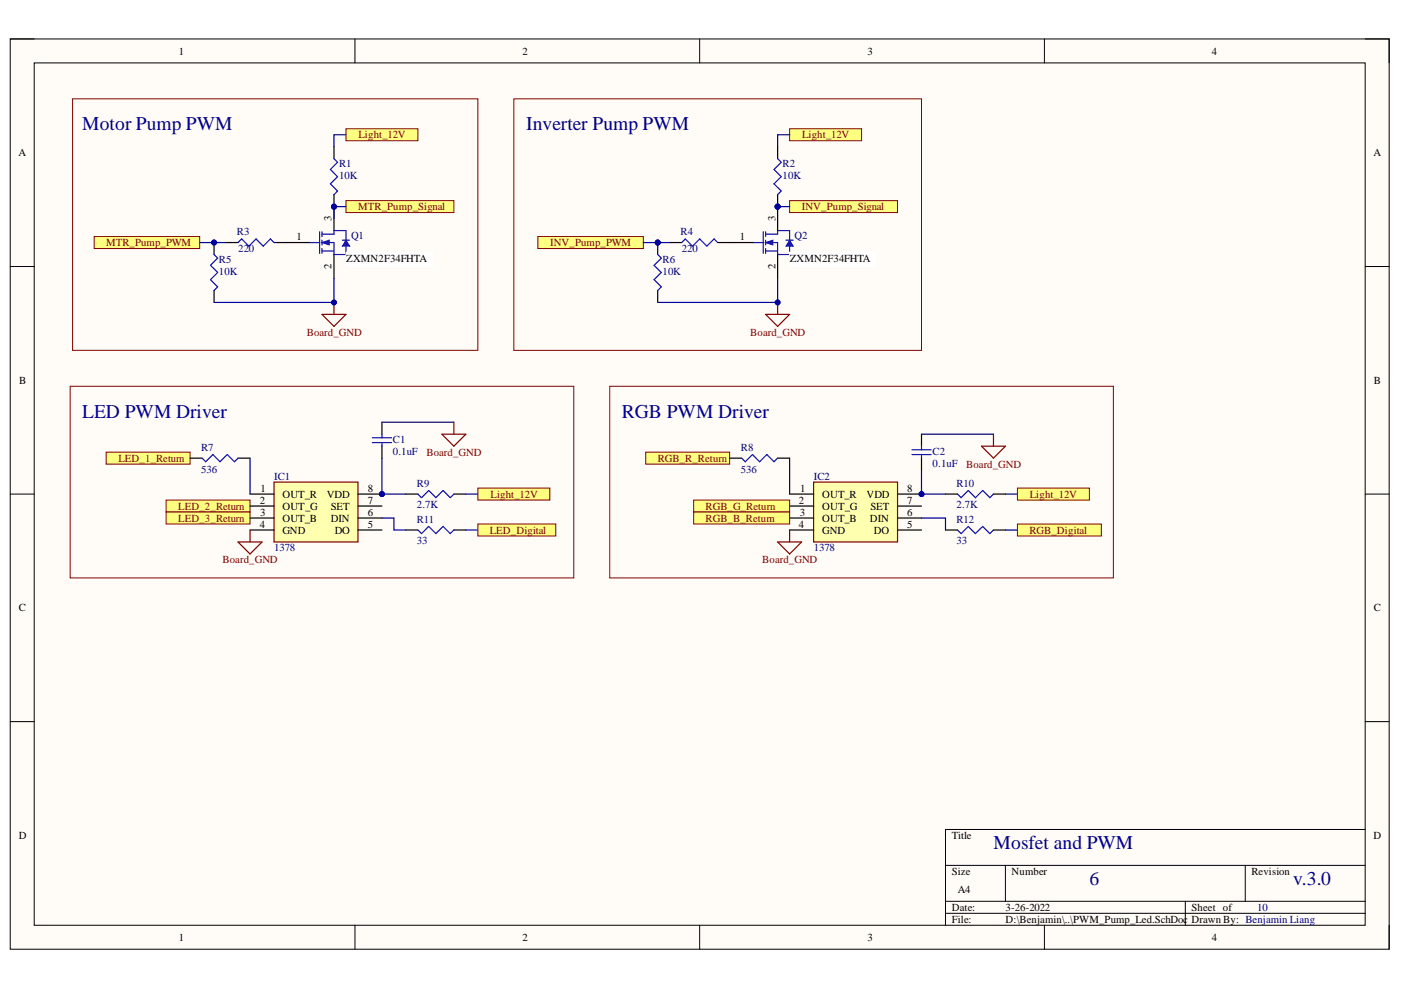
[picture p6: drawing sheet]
<svg xmlns="http://www.w3.org/2000/svg" width="297mm" height="210mm" viewBox="0 0 297 210" stroke-linecap="round" stroke-linejoin="round" font-family="sans-serif">
<defs><g id="words">
<g font-size="4.1" fill="#000080">
<text x="17.4" y="27.6">Motor Pump PWM</text>
<text x="111.6" y="27.6">Inverter Pump PWM</text>
<text x="17.4" y="88.6">LED PWM Driver</text>
<text x="131.9" y="88.6">RGB PWM Driver</text>
<text x="210.7" y="180">Mosfet and PWM</text>
<text x="231" y="187.6">6</text>
<text x="274.2" y="187.6">v.3.0</text>
</g>
<g font-size="2.3">
<text x="37.9" y="11.6">1</text>
<text x="110.8" y="11.6">2</text>
<text x="183.9" y="11.6">3</text>
<text x="256.9" y="11.6">4</text>
<text x="3.9" y="33.1">A</text>
<text x="291.2" y="33.1">A</text>
<text x="70.3" y="46.9" transform="rotate(-90 70.3 46.9)">3</text>
<text x="164.4" y="46.9" transform="rotate(-90 164.4 46.9)">3</text>
<text x="62.8" y="50.9">1</text>
<text x="156.9" y="50.9">1</text>
<text x="70.3" y="57" transform="rotate(-90 70.3 57)">2</text>
<text x="73.4" y="55.5">ZXMN2F34FHTA</text>
<text x="164.4" y="57" transform="rotate(-90 164.4 57)">2</text>
<text x="167.5" y="55.5">ZXMN2F34FHTA</text>
<text x="4.1" y="81.4">B</text>
<text x="291.3" y="81.4">B</text>
<text x="55.1" y="106.8">2</text>
<text x="55.2" y="104.2">1</text>
<text x="59.9" y="105.5">OUT_R</text>
<text x="69.3" y="105.5">VDD</text>
<text x="78" y="104.2">8</text>
<text x="78" y="106.8">7</text>
<text x="169.4" y="106.8">2</text>
<text x="169.7" y="104.2">1</text>
<text x="174.3" y="105.5">OUT_R</text>
<text x="183.7" y="105.5">VDD</text>
<text x="192.3" y="104.2">8</text>
<text x="192.3" y="106.8">7</text>
<text x="55.1" y="111.8">4</text>
<text x="55.1" y="109.3">3</text>
<text x="59.9" y="108">OUT_G</text>
<text x="59.9" y="110.6">OUT_B</text>
<text x="59.9" y="113.1">GND</text>
<text x="70.1" y="108">SET</text>
<text x="70.1" y="110.6">DIN</text>
<text x="71" y="113.1">DO</text>
<text x="78" y="109.3">6</text>
<text x="78" y="111.8">5</text>
<text x="169.4" y="111.8">4</text>
<text x="169.6" y="109.3">3</text>
<text x="174.3" y="108">OUT_G</text>
<text x="174.3" y="110.6">OUT_B</text>
<text x="174.3" y="113.1">GND</text>
<text x="184.5" y="110.6">DIN</text>
<text x="184.5" y="108">SET</text>
<text x="185.3" y="113.1">DO</text>
<text x="192.3" y="109.3">6</text>
<text x="192.3" y="111.8">5</text>
<text x="4" y="129.6">C</text>
<text x="291.3" y="129.6">C</text>
<text x="4" y="177.8">D</text>
<text x="201.8" y="177.8">Title</text>
<text x="291.2" y="177.8">D</text>
<text x="201.8" y="185.5">Size</text>
<text x="214.5" y="185.5">Number</text>
<text x="265.3" y="185.5">Revision</text>
<text x="203.1" y="189.3">A4</text>
<text x="201.8" y="193.1">Date:</text>
<text x="201.8" y="195.7">File:</text>
<text x="213.2" y="193.1">3-26-2022</text>
<text x="213.2" y="195.7">D:\Benjamin\..\PWM_Pump_Led.SchDoc</text>
<text x="252.6" y="193.1">Sheet of</text>
<text x="252.6" y="195.7">Drawn By: Benjamin Liang</text>
<text x="37.9" y="199.5">1</text>
<text x="110.8" y="199.5">2</text>
<text x="183.9" y="199.5">3</text>
<text x="256.9" y="199.5">4</text>
</g>
<g font-size="2.3" fill="#800000">
<text x="76" y="29.3">Light_12V</text>
<text x="170.1" y="29.3">Light_12V</text>
<text x="75.9" y="44.5">MTR_Pump_Signal</text>
<text x="170" y="44.5">INV_Pump_Signal</text>
<text x="22.5" y="52.2">MTR_Pump_PWM</text>
<text x="116.6" y="52.2">INV_Pump_PWM</text>
<text x="65" y="71.2">Board_GND</text>
<text x="159.1" y="71.2">Board_GND</text>
<text x="25.1" y="97.9">LED_1_Return</text>
<text x="90.4" y="96.6">Board_GND</text>
<text x="139.5" y="97.9">RGB_R_Return</text>
<text x="204.8" y="99.2">Board_GND</text>
<text x="104" y="105.5">Light_12V</text>
<text x="218.4" y="105.5">Light_12V</text>
<text x="37.8" y="108">LED_2_Return</text>
<text x="37.8" y="110.6">LED_3_Return</text>
<text x="103.9" y="113.1">LED_Digital</text>
<text x="149.6" y="108">RGB_G_Return</text>
<text x="149.6" y="110.6">RGB_B_Return</text>
<text x="218.3" y="113.1">RGB_Digital</text>
<text x="47.2" y="119.5">Board_GND</text>
<text x="161.6" y="119.5">Board_GND</text>
</g>
<g font-size="2.3" fill="#000080">
<text x="71.9" y="35.4">R1</text>
<text x="165.9" y="35.4">R2</text>
<text x="71.9" y="37.9">10K</text>
<text x="165.9" y="37.9">10K</text>
<text x="50.2" y="49.9">R3</text>
<text x="50.5" y="53.5">220</text>
<text x="74.4" y="50.7">Q1</text>
<text x="144.3" y="49.9">R4</text>
<text x="144.5" y="53.5">220</text>
<text x="168.5" y="50.7">Q2</text>
<text x="46.4" y="55.8">R5</text>
<text x="46.4" y="58.3">10K</text>
<text x="140.5" y="55.8">R6</text>
<text x="140.5" y="58.3">10K</text>
<text x="42.6" y="95.6">R7</text>
<text x="83.3" y="93.9">C1</text>
<text x="157.1" y="95.6">R8</text>
<text x="42.6" y="100.2">536</text>
<text x="58.1" y="101.7">IC1</text>
<text x="83.3" y="96.4">0.1uF</text>
<text x="157.1" y="100.2">536</text>
<text x="172.5" y="101.7">IC2</text>
<text x="197.7" y="96.4">C2</text>
<text x="197.7" y="98.9">0.1uF</text>
<text x="88.4" y="103.2">R9</text>
<text x="88.4" y="107.8">2.7K</text>
<text x="202.8" y="103.2">R10</text>
<text x="202.8" y="107.8">2.7K</text>
<text x="88.4" y="110.8">R11</text>
<text x="202.8" y="110.8">R12</text>
<text x="58.1" y="116.9">1378</text>
<text x="88.4" y="115.4">33</text>
<text x="172.5" y="116.9">1378</text>
<text x="202.8" y="115.4">33</text>
<text x="266.6" y="193.1">10</text>
</g>
</g></defs>
<path d="M2.2 8.3h292.3v193h-292.3z" fill-rule="evenodd" fill="#fffcf8"/>
<path d="M2.2 8.3h292.3v193h-292.3z" fill="none" stroke="#000" stroke-width=".21"/>
<path d="M7.3 13.3h282.1v182.9h-282.1z" fill-rule="evenodd" fill="#fffcf8"/>
<g fill="none" stroke="#000" stroke-width=".21">
<path d="M2.2 8.3h5.1M7.3 13.3h282.1v182.9h-282.1zM75.3 8.3v5M148.3 8.3v5M221.4 8.3v5M289.4 8.3h5.1v5M2.2 56.5h5.1M289.4 56.5h5.1M2.2 104.8h5.1M289.4 104.8h5.1M2.2 153h5.1M289.4 153h5.1"/>
<path d="M289.4 175.9h-88.9v20.3M75.3 196.2v5.1M148.3 196.2v5.1M200.5 183.5h88.9M200.5 191.1h88.9M200.5 193.6h88.9M213.2 183.5v7.6M221.4 196.2v5.1M251.3 191.1v5.1M264 183.5v7.6M294.5 196.2v5.1"/>
</g>
<path d="M47.9 51.4h2.6M58.1 51.4h2.5" fill="none" stroke="#000" stroke-width=".25"/>
<path d="M50.5 51.4l.7-.7 1.6 1.5 1.5-1.5 1.5 1.5 1.5-1.5 .8 .7" fill="none" stroke="#00f" stroke-width=".25"/>
<path d="M15.4 20.9h85.9v53.4h-85.9zM108.9 21h86.5v53.3h-86.5z" fill="none" stroke="#800000" stroke-width=".21"/>
<path d="M20 50.2h22.3v2.5h-22.3z" fill-rule="evenodd" fill="#ffff80"/>
<path d="M20 50.2h22.3v2.5h-22.3zM129.3 81.9h106.8v40.6h-106.8z" fill="none" stroke="#800000" stroke-width=".21"/>
<path d="M136.9 95.9h17.8v2.5h-17.8z" fill-rule="evenodd" fill="#ffff80"/>
<path d="M14.9 81.9h106.8v40.6h-106.8zM136.9 95.9h17.8v2.5h-17.8z" fill="none" stroke="#800000" stroke-width=".21"/>
<path d="M195.4 92.1v2.5M195.4 97.1v2.6M200.5 104.8h2.5M210.6 104.8h2.6" fill="none" stroke="#000" stroke-width=".25"/>
<path d="M193.3 96.4h4.1M193.3 95.4h4.1M195.4 94.6v.8M195.4 96.4v.7M203 104.8l.8 .7 1.5-1.5 1.5 1.5 1.5-1.5 1.6 1.5 .7-.7" fill="none" stroke="#00f" stroke-width=".25"/>
<path d="M22.5 95.9h17.8v2.5h-17.8z" fill-rule="evenodd" fill="#ffff80"/>
<path d="M22.5 95.9h17.8v2.5h-17.8z" fill="none" stroke="#800000" stroke-width=".21"/>
<path d="M35.2 106h17.8v2.6h-17.8z" fill-rule="evenodd" fill="#ffff80"/>
<path d="M35.2 106h17.8v2.6h-17.8z" fill="none" stroke="#800000" stroke-width=".21"/>
<path d="M35.2 108.6h17.8v2.5h-17.8z" fill-rule="evenodd" fill="#ffff80"/>
<path d="M35.2 108.6h17.8v2.5h-17.8z" fill="none" stroke="#800000" stroke-width=".21"/>
<path d="M81 89.5v2.6M81 94.6v2.5M86.1 104.8h2.5M86.1 112.4h2.5M96.2 104.8h2.6M96.2 112.4h2.6" fill="none" stroke="#000" stroke-width=".25"/>
<path d="M78.9 93.8h4.1M78.9 92.8h4.1M81 92.1v.7M81 93.8v.8M88.6 104.8l.8 .7 1.5-1.5 1.5 1.5 1.5-1.5 1.6 1.5 .7-.7M88.6 112.4l.8 .7 1.5-1.5 1.5 1.5 1.5-1.5 1.6 1.5 .7-.7" fill="none" stroke="#00f" stroke-width=".25"/>
<circle cx="70.8" cy="43.8" r=".51" fill="#000080"/>
<circle cx="70.8" cy="43.8" r=".51" fill="none" stroke="#000080" stroke-width=".21"/>
<path d="M70.8 31.1v2.5M70.8 41.3v2.5" fill="none" stroke="#000" stroke-width=".25"/>
<circle cx="70.8" cy="43.8" r=".51" fill="#000080"/>
<circle cx="70.8" cy="43.8" r=".51" fill="none" stroke="#000080" stroke-width=".21"/>
<path d="M70.8 33.6l.8 .8-1.6 1.5 1.6 1.6-1.6 1.5 1.6 1.5-.8 .8" fill="none" stroke="#00f" stroke-width=".25"/>
<path d="M73.4 42.5h22.8v2.6h-22.8z" fill-rule="evenodd" fill="#ffff80"/>
<path d="M73.4 42.5h22.8v2.6h-22.8z" fill="none" stroke="#800000" stroke-width=".21"/>
<path d="M142 51.4h2.5M152.2 51.4h2.5M200.5 112.4h2.5M210.6 112.4h2.6" fill="none" stroke="#000" stroke-width=".25"/>
<path d="M144.5 51.4l.8-.7 1.5 1.5 1.5-1.5 1.6 1.5 1.5-1.5 .8 .7M203 112.4l.8 .7 1.5-1.5 1.5 1.5 1.5-1.5 1.6 1.5 .7-.7" fill="none" stroke="#00f" stroke-width=".25"/>
<path d="M114 50.2h22.4v2.5h-22.4z" fill-rule="evenodd" fill="#ffff80"/>
<path d="M114 50.2h22.4v2.5h-22.4z" fill="none" stroke="#800000" stroke-width=".21"/>
<circle cx="164.9" cy="43.8" r=".51" fill="#000080"/>
<circle cx="164.9" cy="43.8" r=".51" fill="none" stroke="#000080" stroke-width=".21"/>
<path d="M164.9 31.1v2.5M164.9 41.3v2.5" fill="none" stroke="#000" stroke-width=".25"/>
<circle cx="164.9" cy="43.8" r=".51" fill="#000080"/>
<circle cx="164.9" cy="43.8" r=".51" fill="none" stroke="#000080" stroke-width=".21"/>
<path d="M164.9 33.6l.7 .8-1.5 1.5 1.5 1.6-1.5 1.5 1.5 1.5-.7 .8" fill="none" stroke="#00f" stroke-width=".25"/>
<path d="M167.4 42.5h22.9v2.6h-22.9z" fill-rule="evenodd" fill="#ffff80"/>
<path d="M167.4 42.5h22.9v2.6h-22.9z" fill="none" stroke="#800000" stroke-width=".21"/>
<circle cx="70.8" cy="43.8" r=".51" fill="#000080"/>
<circle cx="70.8" cy="43.8" r=".51" fill="none" stroke="#000080" stroke-width=".21"/>
<path d="M70.8 43.8v5.1" fill="none" stroke="#000" stroke-width=".25"/>
<circle cx="70.8" cy="43.8" r=".51" fill="#000080"/>
<circle cx="70.8" cy="43.8" r=".51" fill="none" stroke="#000080" stroke-width=".21"/>
<path d="M60.6 51.4h5.1M70.8 54v5" fill="none" stroke="#000" stroke-width=".25"/>
<path d="M65.7 51.4h2.1M67.8 49.1v4.6M68.3 49.6h2.5M68.3 51.4h2.5v2.6M68.3 53.2h2.5M68.3 49.1v1.1M68.3 50.9v1M68.3 52.7v1" fill="none" stroke="#00f" stroke-width=".25"/>
<path d="M68.3 51.4l1.5-.5v1z" fill="#00f"/>
<path d="M68.3 51.4l1.5-.5v1z" fill="none" stroke="#00f" stroke-width=".21"/>
<path d="M70.8 49.6v-.7h2.6v2M73.4 52.2v1.8h-2.6" fill="none" stroke="#00f" stroke-width=".25"/>
<path d="M73.4 50.9l.7 1.3h-1.5z" fill="#00f"/>
<path d="M73.4 50.9l.7 1.3h-1.5z" fill="none" stroke="#00f" stroke-width=".21"/>
<path d="M72.6 50.9h1.5" fill="none" stroke="#00f" stroke-width=".25"/>
<circle cx="164.9" cy="43.8" r=".51" fill="#000080"/>
<circle cx="164.9" cy="43.8" r=".51" fill="none" stroke="#000080" stroke-width=".21"/>
<path d="M164.9 43.8v5.1" fill="none" stroke="#000" stroke-width=".25"/>
<circle cx="164.9" cy="43.8" r=".51" fill="#000080"/>
<circle cx="164.9" cy="43.8" r=".51" fill="none" stroke="#000080" stroke-width=".21"/>
<path d="M154.7 51.4h5.1M164.9 54v5" fill="none" stroke="#000" stroke-width=".25"/>
<path d="M159.8 51.4h2M161.8 49.1v4.6M162.3 49.6h2.6M162.3 51.4h2.6v2.6M162.3 53.2h2.6M162.3 49.1v1.1M162.3 50.9v1M162.3 52.7v1" fill="none" stroke="#00f" stroke-width=".25"/>
<path d="M162.3 51.4l1.6-.5v1z" fill="#00f"/>
<path d="M162.3 51.4l1.6-.5v1z" fill="none" stroke="#00f" stroke-width=".21"/>
<path d="M164.9 49.6v-.7h2.5v2M167.4 52.2v1.8h-2.5" fill="none" stroke="#00f" stroke-width=".25"/>
<path d="M167.4 50.9l.8 1.3h-1.6z" fill="#00f"/>
<path d="M167.4 50.9l.8 1.3h-1.6z" fill="none" stroke="#00f" stroke-width=".21"/>
<path d="M166.6 50.9h1.6M42.8 97.1l.8 .8 1.5-1.5 1.6 1.5 1.5-1.5 1.5 1.5 .8-.8M157.2 97.1l.8 .8 1.5-1.5 1.6 1.5 1.5-1.5 1.5 1.5 .8-.8" fill="none" stroke="#00f" stroke-width=".25"/>
<path d="M40.3 97.1h2.5M50.5 97.1h2.5M154.7 97.1h2.5M164.9 97.1h2.5" fill="none" stroke="#000" stroke-width=".25"/>
<circle cx="139.4" cy="51.4" r=".51" fill="#000080"/>
<circle cx="139.4" cy="51.4" r=".51" fill="none" stroke="#000080" stroke-width=".21"/>
<path d="M139.4 51.4v2.6" fill="none" stroke="#000" stroke-width=".25"/>
<circle cx="139.4" cy="51.4" r=".51" fill="#000080"/>
<circle cx="139.4" cy="51.4" r=".51" fill="none" stroke="#000080" stroke-width=".21"/>
<path d="M139.4 61.6v2.5" fill="none" stroke="#000" stroke-width=".25"/>
<path d="M139.4 54l.8 .7-1.5 1.6 1.5 1.5-1.5 1.5 1.5 1.5-.8 .8" fill="none" stroke="#00f" stroke-width=".25"/>
<circle cx="45.4" cy="51.4" r=".51" fill="#000080"/>
<circle cx="45.4" cy="51.4" r=".51" fill="none" stroke="#000080" stroke-width=".21"/>
<path d="M45.4 51.4v2.6" fill="none" stroke="#000" stroke-width=".25"/>
<circle cx="45.4" cy="51.4" r=".51" fill="#000080"/>
<circle cx="45.4" cy="51.4" r=".51" fill="none" stroke="#000080" stroke-width=".21"/>
<path d="M45.4 61.6v2.5" fill="none" stroke="#000" stroke-width=".25"/>
<path d="M45.4 54l.8 .7-1.6 1.6 1.6 1.5-1.6 1.5 1.6 1.5-.8 .8" fill="none" stroke="#00f" stroke-width=".25"/>
<path d="M73.4 53.5h18.3v3h-18.3z" fill-rule="evenodd" fill="#fff"/>
<path d="M73.4 53.5h18.3v3h-18.3z" fill="none" stroke="#fff" stroke-width=".21"/>
<path d="M167.4 53.5h18.3v3h-18.3z" fill-rule="evenodd" fill="#fff"/>
<path d="M167.4 53.5h18.3v3h-18.3z" fill="none" stroke="#fff" stroke-width=".21"/>
<circle cx="81" cy="104.8" r=".51" fill="#000080"/>
<circle cx="81" cy="104.8" r=".51" fill="none" stroke="#000080" stroke-width=".21"/>
<path d="M58.1 102.2h17.8v12.7h-17.8z" fill-rule="evenodd" fill="#ffffb0"/>
<path d="M58.1 102.2h17.8v12.7h-17.8z" fill="none" stroke="#800000" stroke-width=".25"/>
<path d="M53 104.8h5.1M53 107.3h5.1M53 109.8h5.1M53 112.4h5.1M75.9 104.8h5.1" fill="none" stroke="#000" stroke-width=".25"/>
<circle cx="81" cy="104.8" r=".51" fill="#000080"/>
<circle cx="81" cy="104.8" r=".51" fill="none" stroke="#000080" stroke-width=".21"/>
<path d="M75.9 107.3h5.1M75.9 109.8h5.1M75.9 112.4h5.1" fill="none" stroke="#000" stroke-width=".25"/>
<circle cx="195.4" cy="104.8" r=".51" fill="#000080"/>
<circle cx="195.4" cy="104.8" r=".51" fill="none" stroke="#000080" stroke-width=".21"/>
<path d="M172.5 102.2h17.8v12.7h-17.8z" fill-rule="evenodd" fill="#ffffb0"/>
<path d="M172.5 102.2h17.8v12.7h-17.8z" fill="none" stroke="#800000" stroke-width=".25"/>
<path d="M167.4 104.8h5.1M167.4 107.3h5.1M167.4 109.8h5.1M167.4 112.4h5.1M190.3 104.8h5.1" fill="none" stroke="#000" stroke-width=".25"/>
<circle cx="195.4" cy="104.8" r=".51" fill="#000080"/>
<circle cx="195.4" cy="104.8" r=".51" fill="none" stroke="#000080" stroke-width=".21"/>
<path d="M190.3 107.3h5.1M190.3 109.8h5.1M190.3 112.4h5.1" fill="none" stroke="#000" stroke-width=".25"/>
<path d="M147.1 106h20.3v2.6h-20.3z" fill-rule="evenodd" fill="#ffff80"/>
<path d="M147.1 106h20.3v2.6h-20.3z" fill="none" stroke="#800000" stroke-width=".21"/>
<path d="M147.1 108.6h20.3v2.5h-20.3z" fill-rule="evenodd" fill="#ffff80"/>
<path d="M147.1 108.6h20.3v2.5h-20.3z" fill="none" stroke="#800000" stroke-width=".21"/>
<path d="M68.3 66.7h5.1l-2.6 2.5zM70.8 64.1v2.6" fill="none" stroke="#800000" stroke-width=".25"/>
<circle cx="70.8" cy="64.1" r=".51" fill="#000080"/>
<circle cx="70.8" cy="64.1" r=".51" fill="none" stroke="#000080" stroke-width=".21"/>
<path d="M162.3 66.7h5.1l-2.5 2.5zM164.9 64.1v2.6" fill="none" stroke="#800000" stroke-width=".25"/>
<circle cx="164.9" cy="64.1" r=".51" fill="#000080"/>
<circle cx="164.9" cy="64.1" r=".51" fill="none" stroke="#000080" stroke-width=".21"/>
<path d="M93.7 92.1h5.1l-2.6 2.5zM96.2 89.5v2.6M208.1 94.6h5.1l-2.6 2.5zM210.6 92.1v2.5M50.5 114.9h5.1l-2.6 2.6zM53 112.4v2.5M164.9 114.9h5.1l-2.6 2.6zM167.4 112.4v2.5" fill="none" stroke="#800000" stroke-width=".25"/>
<path d="M215.7 103.5h15.3v2.5h-15.3z" fill-rule="evenodd" fill="#ffff80"/>
<path d="M215.7 103.5h15.3v2.5h-15.3z" fill="none" stroke="#800000" stroke-width=".21"/>
<path d="M101.3 103.5h15.3v2.5h-15.3z" fill-rule="evenodd" fill="#ffff80"/>
<path d="M101.3 103.5h15.3v2.5h-15.3z" fill="none" stroke="#800000" stroke-width=".21"/>
<path d="M73.4 27.3h15.2v2.5h-15.2z" fill-rule="evenodd" fill="#ffff80"/>
<path d="M73.4 27.3h15.2v2.5h-15.2z" fill="none" stroke="#800000" stroke-width=".21"/>
<path d="M167.4 27.3h15.3v2.5h-15.3z" fill-rule="evenodd" fill="#ffff80"/>
<path d="M167.4 27.3h15.3v2.5h-15.3z" fill="none" stroke="#800000" stroke-width=".21"/>
<path d="M42.3 51.4h5.6" fill="none" stroke="#000080" stroke-width=".25"/>
<circle cx="45.4" cy="51.4" r=".51" fill="#000080"/>
<circle cx="45.4" cy="51.4" r=".51" fill="none" stroke="#000080" stroke-width=".21"/>
<path d="M195.4 99.7v5.1h5.1" fill="none" stroke="#000080" stroke-width=".25"/>
<circle cx="195.4" cy="104.8" r=".51" fill="#000080"/>
<circle cx="195.4" cy="104.8" r=".51" fill="none" stroke="#000080" stroke-width=".21"/>
<path d="M81 97.1v7.7h5.1M213.2 104.8h2.5" fill="none" stroke="#000080" stroke-width=".25"/>
<circle cx="81" cy="104.8" r=".51" fill="#000080"/>
<circle cx="81" cy="104.8" r=".51" fill="none" stroke="#000080" stroke-width=".21"/>
<path d="M73.4 28.6h-2.6v2.5M164.9 43.8h2.5M81 89.5h15.2M195.4 92.1h15.2M81 109.8h2.5v2.6h2.6M98.8 104.8h2.5M98.8 112.4h2.5M195.4 109.8h5.1v2.6M213.2 112.4h2.5" fill="none" stroke="#000080" stroke-width=".25"/>
<circle cx="164.9" cy="43.8" r=".51" fill="#000080"/>
<circle cx="164.9" cy="43.8" r=".51" fill="none" stroke="#000080" stroke-width=".21"/>
<path d="M167.4 28.6h-2.5v2.5M73.4 43.8h-2.6v2.5M53 97.1v7.7M167.4 97.1v7.7" fill="none" stroke="#000080" stroke-width=".25"/>
<circle cx="70.8" cy="43.8" r=".51" fill="#000080"/>
<circle cx="70.8" cy="43.8" r=".51" fill="none" stroke="#000080" stroke-width=".21"/>
<path d="M164.9 59v5.1h-25.5" fill="none" stroke="#000080" stroke-width=".25"/>
<circle cx="164.9" cy="64.1" r=".51" fill="#000080"/>
<circle cx="164.9" cy="64.1" r=".51" fill="none" stroke="#000080" stroke-width=".21"/>
<path d="M136.4 51.4h3" fill="none" stroke="#000080" stroke-width=".25"/>
<circle cx="139.4" cy="51.4" r=".51" fill="#000080"/>
<circle cx="139.4" cy="51.4" r=".51" fill="none" stroke="#000080" stroke-width=".21"/>
<path d="M139.4 51.4h2.6" fill="none" stroke="#000080" stroke-width=".25"/>
<circle cx="139.4" cy="51.4" r=".51" fill="#000080"/>
<circle cx="139.4" cy="51.4" r=".51" fill="none" stroke="#000080" stroke-width=".21"/>
<path d="M70.8 59v5.1h-25.4" fill="none" stroke="#000080" stroke-width=".25"/>
<circle cx="70.8" cy="64.1" r=".51" fill="#000080"/>
<circle cx="70.8" cy="64.1" r=".51" fill="none" stroke="#000080" stroke-width=".21"/>
<path d="M101.3 111.1h16.5v2.5h-16.5z" fill-rule="evenodd" fill="#ffff80"/>
<path d="M101.3 111.1h16.5v2.5h-16.5z" fill="none" stroke="#800000" stroke-width=".21"/>
<path d="M215.7 111.1h17.8v2.5h-17.8z" fill-rule="evenodd" fill="#ffff80"/>
<path d="M215.7 111.1h17.8v2.5h-17.8z" fill="none" stroke="#800000" stroke-width=".21"/>
<use href="#words"/>
</svg>
